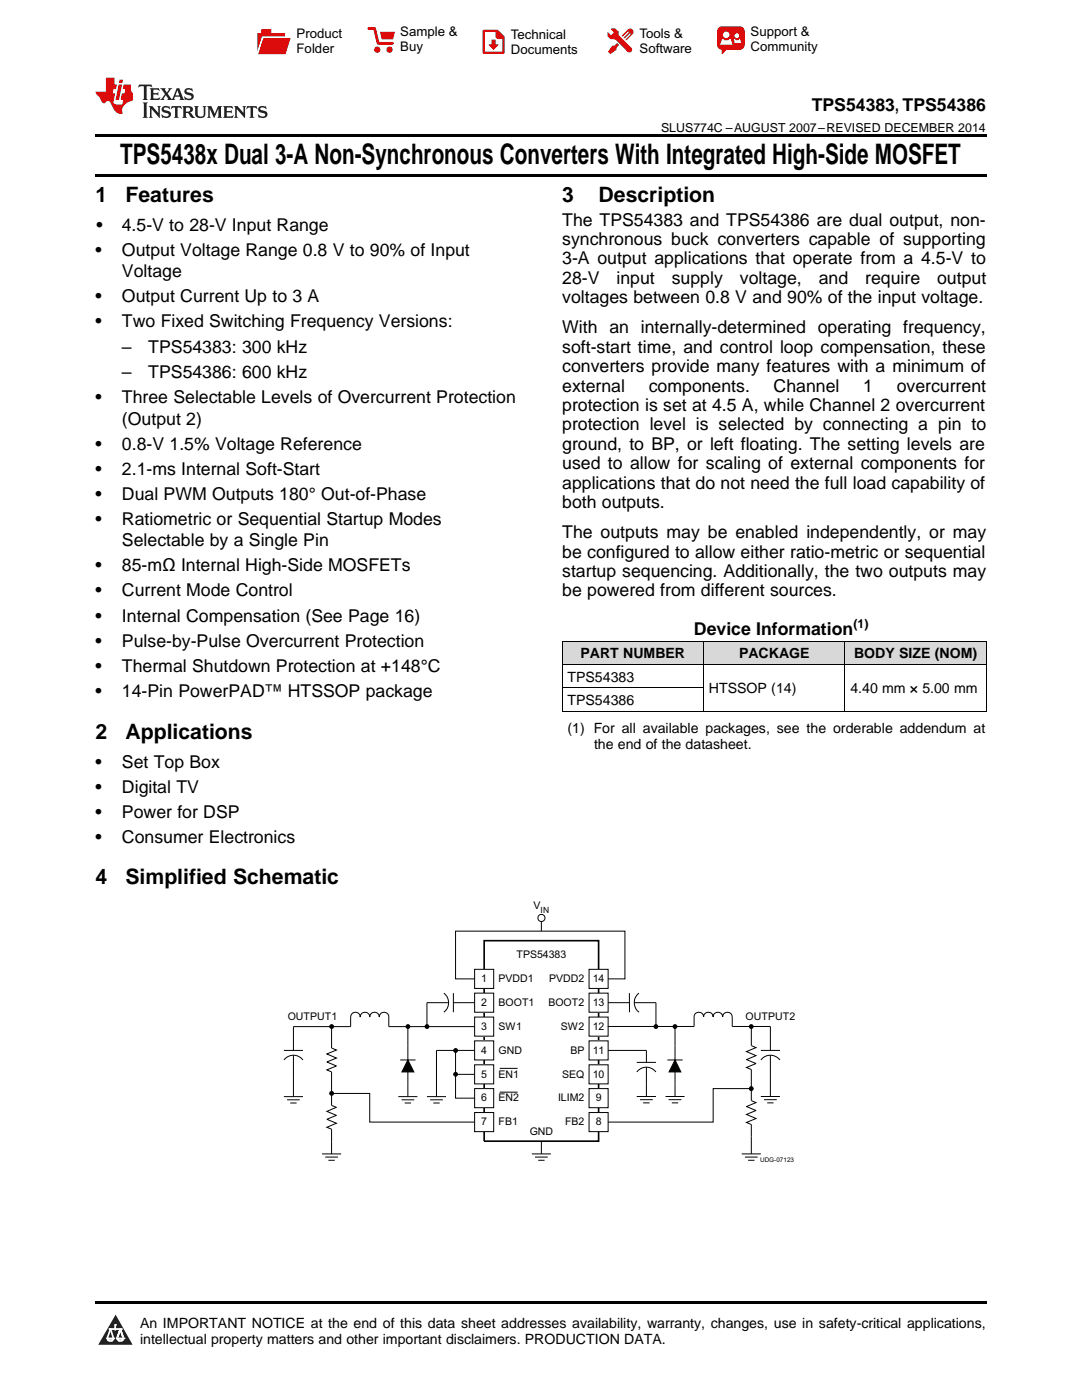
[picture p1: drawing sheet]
<svg xmlns="http://www.w3.org/2000/svg" width="216mm" height="279mm" viewBox="0 0 216 279" stroke-linecap="round" stroke-linejoin="round" font-family="sans-serif">
<defs><g id="words">
<text font-size="5.6" x="24" y="32.8">TPS5438x Dual 3-A Non-Synchronous Converters With Integrated High-Side MOSFET</text>
<g font-size="4.2">
<text x="19" y="40.4">1</text>
<text x="25" y="40.4">Features</text>
<text x="112.2" y="40.4">3</text>
<text x="119.4" y="40.4">Description</text>
<text x="19" y="147.5">2</text>
<text x="25" y="147.5">Applications</text>
<text x="19" y="176.4">4</text>
<text x="25" y="176.4">Simplified Schematic</text>
</g>
<g font-size="3.5">
<text x="162" y="22.2">TPS54383, TPS54386</text>
<text x="19.2" y="46.1">•</text>
<text x="24.3" y="46.1">4.5-V to 28-V Input Range</text>
<text x="112.2" y="45">The TPS54383 and TPS54386 are dual output, non-</text>
<text x="19" y="51.1">•</text>
<text x="24.3" y="51.1">Output Voltage Range 0.8 V to 90% of Input</text>
<text x="112.2" y="48.9">synchronous buck converters capable of supporting</text>
<text x="112.2" y="52.8">3-A output applications that operate from a 4.5-V to</text>
<text x="24.3" y="55.3">Voltage</text>
<text x="112.2" y="56.7">28-V</text>
<text x="123" y="56.7">input</text>
<text x="134" y="56.7">supply</text>
<text x="147.6" y="56.7">voltage,</text>
<text x="163.4" y="56.7">and</text>
<text x="172.6" y="56.7">require</text>
<text x="187" y="56.7">output</text>
<text x="19" y="60.3">•</text>
<text x="19" y="65.3">•</text>
<text x="24.3" y="60.3">Output Current Up to 3 A</text>
<text x="24.3" y="65.3">Two Fixed Switching Frequency Versions:</text>
<text x="112.2" y="60.5">voltages between 0.8 V and 90% of the input voltage.</text>
<text x="24.3" y="70.4">–</text>
<text x="29.6" y="70.4">TPS54383: 300 kHz</text>
<text x="112.2" y="66.5">With an internally-determined operating frequency,</text>
<text x="112.2" y="70.4">soft-start time, and control loop compensation, these</text>
<text x="24.3" y="75.5">–</text>
<text x="29.6" y="75.5">TPS54386: 600 kHz</text>
<text x="112.2" y="74.3">converters provide many features with a minimum of</text>
<text x="19" y="80.5">•</text>
<text x="24.3" y="80.5">Three Selectable Levels of Overcurrent Protection</text>
<text x="112.2" y="78.1">external</text>
<text x="112.2" y="82">protection is set at 4.5 A, while Channel 2 overcurrent</text>
<text x="129.5" y="78.1">components.</text>
<text x="154.4" y="78.1">Channel</text>
<text x="172.2" y="78.1">1</text>
<text x="178.9" y="78.1">overcurrent</text>
<text x="19" y="89.7">•</text>
<text x="24.3" y="84.7">(Output 2)</text>
<text x="24.3" y="89.7">0.8-V 1.5% Voltage Reference</text>
<text x="112.2" y="85.9">protection level is selected by connecting a pin to</text>
<text x="112.2" y="89.8">ground, to BP, or left floating. The setting levels are</text>
<text x="19" y="94.8">•</text>
<text x="24.3" y="94.8">2.1-ms Internal Soft-Start</text>
<text x="112.2" y="93.7">used to allow for scaling of external components for</text>
<text x="19" y="99.8">•</text>
<text x="24.3" y="99.8">Dual PWM Outputs 180° Out-of-Phase</text>
<text x="112.2" y="97.5">applications that do not need the full load capability of</text>
<text x="112.2" y="101.4">both outputs.</text>
<text x="19" y="104.8">•</text>
<text x="24.3" y="104.8">Ratiometric or Sequential Startup Modes</text>
<text x="112.2" y="107.4">The outputs may be enabled independently, or may</text>
<text x="24.3" y="109">Selectable by a Single Pin</text>
<text x="112.2" y="111.3">be configured to allow either ratio-metric or sequential</text>
<text x="19" y="114">•</text>
<text x="19" y="119">•</text>
<text x="24.3" y="114">85-mΩ Internal High-Side MOSFETs</text>
<text x="24.3" y="119">Current Mode Control</text>
<text x="112.2" y="115.1">startup sequencing. Additionally, the two outputs may</text>
<text x="112.2" y="119">be powered from different sources.</text>
<text x="19" y="124">•</text>
<text x="24.3" y="124">Internal Compensation (See Page 16)</text>
<text x="19" y="129">•</text>
<text x="24.3" y="129">Pulse-by-Pulse Overcurrent Protection</text>
<text x="138.5" y="126.8">Device Information</text>
<text x="19" y="134.1">•</text>
<text x="24.3" y="134.1">Thermal Shutdown Protection at +148°C</text>
<text x="19" y="139.1">•</text>
<text x="24.3" y="139.1">14-Pin PowerPAD™ HTSSOP package</text>
<text x="19" y="153.2">•</text>
<text x="24.3" y="153.2">Set Top Box</text>
<text x="19" y="158.2">•</text>
<text x="24.3" y="158.2">Digital TV</text>
<text x="19" y="163.2">•</text>
<text x="24.3" y="163.2">Power for DSP</text>
<text x="19" y="168.2">•</text>
<text x="24.3" y="168.2">Consumer Electronics</text>
</g>
<g font-size="2.8">
<text x="115.8" y="131.4">PART NUMBER</text>
<text x="147.5" y="131.4">PACKAGE</text>
<text x="170.4" y="131.4">BODY SIZE (NOM)</text>
<text x="113.2" y="136.1">TPS54383</text>
<text x="113.2" y="140.7">TPS54386</text>
<text x="141.5" y="138.4">HTSSOP (14)</text>
<text x="169.7" y="138.4">4.40 mm × 5.00 mm</text>
<text x="113.2" y="146.2">(1) For all available packages, see the orderable addendum at</text>
<text x="118.5" y="149.4">the end of the datasheet.</text>
<text x="27.9" y="265">An IMPORTANT NOTICE at the end of this data sheet addresses availability, warranty, changes, use in safety-critical applications,</text>
<text x="27.9" y="268.2">intellectual property matters and other important disclaimers. PRODUCTION DATA.</text>
</g>
<g font-size="2.6">
<text x="59.2" y="7.6">Product</text>
<text x="59.2" y="10.6">Folder</text>
<text x="79.9" y="7.3">Sample &amp;</text>
<text x="79.9" y="10.2">Buy</text>
<text x="101.9" y="7.8">Technical</text>
<text x="101.9" y="10.8">Documents</text>
<text x="127.6" y="7.6">Tools &amp;</text>
<text x="127.6" y="10.6">Software</text>
<text x="149.8" y="7.2">Support &amp;</text>
<text x="149.8" y="10.2">Community</text>
</g>
<g font-size="2.5">
<text x="131.9" y="26.3">SLUS774C –AUGUST 2007–REVISED DECEMBER 2014</text>
<text x="170.3" y="125.3">(1)</text>
</g>
<g font-size="2.1" fill="#010202">
<text x="106.5" y="181.3">V</text>
<text x="103.1" y="191.2">TPS54383</text>
<text x="96" y="196">1</text>
<text x="99.5" y="196">PVDD1</text>
<text x="109.6" y="196">PVDD2</text>
<text x="118.3" y="196">14</text>
<text x="57.4" y="203.6">OUTPUT1</text>
<text x="96" y="200.7">2</text>
<text x="99.5" y="200.7">BOOT1</text>
<text x="109.4" y="200.7">BOOT2</text>
<text x="118.3" y="200.7">13</text>
<text x="148.8" y="203.6">OUTPUT2</text>
<text x="96" y="205.5">3</text>
<text x="99.5" y="205.5">SW1</text>
<text x="111.9" y="205.5">SW2</text>
<text x="118.3" y="205.5">12</text>
<text x="96" y="210.3">4</text>
<text x="96" y="215">5</text>
<text x="99.5" y="210.3">GND</text>
<text x="99.5" y="215">EN1</text>
<text x="112.2" y="215">SEQ</text>
<text x="113.8" y="210.3">BP</text>
<text x="118.3" y="210.3">11</text>
<text x="118.3" y="215">10</text>
<text x="96" y="219.8">6</text>
<text x="99.5" y="219.8">EN2</text>
<text x="111.4" y="219.8">ILIM2</text>
<text x="118.9" y="219.8">9</text>
<text x="96" y="224.6">7</text>
<text x="99.5" y="224.6">FB1</text>
<text x="105.7" y="226.5">GND</text>
<text x="112.7" y="224.6">FB2</text>
<text x="118.9" y="224.6">8</text>
</g>
<text font-size="1.7" fill="#010202" x="107.9" y="182.2">IN</text>
<text font-size="1.3" fill="#010202" x="151.7" y="231.9">UDG-07123</text>
</g></defs>
<g fill="#d8d8d8">
<path d="M112.2 128h28.2v4.7h-28.2z"/>
<path d="M140.4 128h28.2v4.7h-28.2z"/>
<path d="M168.6 128h28.2v4.7h-28.2z"/>
</g>
<path d="M23.1 262.4l3.4 6h-6.9z" fill="#231f20"/>
<path d="M21.4 267.1h1.2l-.3 .5h-.3a.55 .55 0 0 1-.6-.5z" fill-rule="evenodd" fill="#fff"/>
<path d="M21.4 267.1h1.2l-.3 .5h-.3a.55 .55 0 0 1-.6-.5z" fill="none" stroke="#231f20" stroke-width=".34"/>
<path d="M21.4 267.1l1.2 .1-.3 .4h-.5z" fill="none" stroke="#fff" stroke-width=".34"/>
<path d="M23 265.3h.1" fill="none" stroke="#fff" stroke-width=".34"/>
<path d="M23 264.4v.9z" fill="#fff"/>
<path d="M23 264.4v.9z" fill="none" stroke="#fff" stroke-width=".34"/>
<circle cx="23" cy="264.4" r=".17" fill="#fff"/>
<path d="M21.9 265.2h.1" fill="none" stroke="#fff" stroke-width=".34"/>
<path d="M21.9 265.2h2.3z" fill="#fff"/>
<path d="M21.9 265.2h2.3z" fill="none" stroke="#fff" stroke-width=".34"/>
<circle cx="24.2" cy="265.2" r=".17" fill="#fff"/>
<path d="M23.3 267.1h.1" fill="none" stroke="#fff" stroke-width=".34"/>
<path d="M24 265.2l-.7 1.9z" fill="#fff"/>
<path d="M24 265.2l-.7 1.9z" fill="none" stroke="#fff" stroke-width=".34"/>
<path d="M24 265.2l.7 1.9z" fill="#fff"/>
<path d="M24 265.2l.7 1.9z" fill="none" stroke="#fff" stroke-width=".34"/>
<path d="M24.6 267.1h.1" fill="none" stroke="#fff" stroke-width=".34"/>
<circle cx="21.4" cy="267.1" r=".17" fill="#fff"/>
<path d="M22.1 265.2l-.7 1.9z" fill="#fff"/>
<path d="M22.1 265.2l-.7 1.9z" fill="none" stroke="#fff" stroke-width=".34"/>
<path d="M22.1 265.2l.5 1.9z" fill="#fff"/>
<path d="M22.1 265.2l.5 1.9z" fill="none" stroke="#fff" stroke-width=".34"/>
<circle cx="22.6" cy="267.1" r=".17" fill="#fff"/>
<path d="M23.4 267.1h1.3a.65 .65 0 0 1-.7 .5 .65 .65 0 0 1-.6-.5z" fill-rule="evenodd" fill="#fff"/>
<path d="M23.4 267.1h1.3a.65 .65 0 0 1-.7 .5 .65 .65 0 0 1-.6-.5z" fill="none" stroke="#231f20" stroke-width=".34"/>
<path d="M23.4 267.1h1.3l-.4 .5h-.6z" fill="none" stroke="#fff" stroke-width=".34"/>
<path d="M23.3 267.1h.1" fill="none" stroke="#fff" stroke-width=".34"/>
<circle cx="24.7" cy="267.1" r=".17" fill="#fff"/>
<path d="M19 259.7h177.8v.5h-177.8z" fill="#000"/>
<circle cx="108" cy="183.2" r=".72" fill="#fff"/>
<g fill="none" stroke="#010202" stroke-width=".2">
<path d="M108 183.9v1.9"/>
<circle cx="108" cy="183.2" r=".72"/>
</g>
<path d="M96.6 187.7h22.8v40h-22.8z" fill="none" stroke="#010202" stroke-width=".33"/>
<path d="M94.7 193.5h3.8v3.8h-3.8z" fill-rule="evenodd" fill="#fff"/>
<path d="M94.7 193.5h3.8v3.8h-3.8z" fill="none" stroke="#010202" stroke-width=".2"/>
<path d="M94.7 198.2h3.8v3.8h-3.8z" fill-rule="evenodd" fill="#fff"/>
<path d="M94.7 198.2h3.8v3.8h-3.8z" fill="none" stroke="#010202" stroke-width=".2"/>
<path d="M94.7 203h3.8v3.8h-3.8z" fill-rule="evenodd" fill="#fff"/>
<path d="M94.7 203h3.8v3.8h-3.8z" fill="none" stroke="#010202" stroke-width=".2"/>
<path d="M94.7 207.7h3.8v3.8h-3.8z" fill-rule="evenodd" fill="#fff"/>
<path d="M94.7 207.7h3.8v3.8h-3.8z" fill="none" stroke="#010202" stroke-width=".2"/>
<path d="M117.5 193.5h3.8v3.8h-3.8z" fill-rule="evenodd" fill="#fff"/>
<path d="M117.5 193.5h3.8v3.8h-3.8z" fill="none" stroke="#010202" stroke-width=".2"/>
<path d="M117.5 198.2h3.8v3.8h-3.8z" fill-rule="evenodd" fill="#fff"/>
<path d="M117.5 198.2h3.8v3.8h-3.8z" fill="none" stroke="#010202" stroke-width=".2"/>
<path d="M117.5 203h3.8v3.8h-3.8z" fill-rule="evenodd" fill="#fff"/>
<path d="M117.5 203h3.8v3.8h-3.8z" fill="none" stroke="#010202" stroke-width=".2"/>
<path d="M117.5 207.7h3.8v3.8h-3.8z" fill-rule="evenodd" fill="#fff"/>
<path d="M117.5 207.7h3.8v3.8h-3.8z" fill="none" stroke="#010202" stroke-width=".2"/>
<path d="M94.7 212.5h3.8v3.8h-3.8z" fill-rule="evenodd" fill="#fff"/>
<path d="M94.7 212.5h3.8v3.8h-3.8z" fill="none" stroke="#010202" stroke-width=".2"/>
<path d="M94.7 217.3h3.8v3.8h-3.8z" fill-rule="evenodd" fill="#fff"/>
<path d="M94.7 217.3h3.8v3.8h-3.8z" fill="none" stroke="#010202" stroke-width=".2"/>
<path d="M94.7 222h3.8v3.8h-3.8z" fill-rule="evenodd" fill="#fff"/>
<path d="M94.7 222h3.8v3.8h-3.8z" fill="none" stroke="#010202" stroke-width=".2"/>
<path d="M117.5 212.5h3.8v3.8h-3.8z" fill-rule="evenodd" fill="#fff"/>
<path d="M117.5 212.5h3.8v3.8h-3.8z" fill="none" stroke="#010202" stroke-width=".2"/>
<path d="M117.5 217.3h3.8v3.8h-3.8z" fill-rule="evenodd" fill="#fff"/>
<path d="M117.5 217.3h3.8v3.8h-3.8z" fill="none" stroke="#010202" stroke-width=".2"/>
<path d="M117.5 222h3.8v3.8h-3.8z" fill-rule="evenodd" fill="#fff"/>
<path d="M56.6 211.5a2.38 2.38 0 0 1 3.9 0M56.6 209.6h3.9M58.5 204.9v4.7M58.5 210.6v4.7M66.2 204.9v4.3l.9 .4-1.9 .7 1.9 .9-1.9 .7 1.9 .8-1.9 .8 1 .4v4.3M81.4 204.9h3.8M117.5 222h3.8v3.8h-3.8z" fill="none" stroke="#010202" stroke-width=".2"/>
<circle cx="66.2" cy="218.2" r=".38" fill="#010202"/>
<g fill="none" stroke="#010202" stroke-width=".2">
<path d="M56.6 218.9h3.9M57.3 219.5h2.5M58.5 215.3v3.6M58.5 204.9h7.7M66.2 218.2h7.6v5.7h20.9M70 204.9v-1.9a.95 .95 0 0 1 .9-1 .95 .95 0 0 1 1 1 .95 .95 0 0 1 .9-1 .95 .95 0 0 1 1 1 .95 .95 0 0 1 .9-1 .95 .95 0 0 1 1 1 .95 .95 0 0 1 .9-1 .95 .95 0 0 1 1 1v1.9M57.9 220.1h1.3M64.3 230.3h3.8M64.9 230.9h2.5M65.5 231.6h1.3M66.2 227.7v2.6"/>
<circle cx="66.2" cy="218.2" r=".38"/>
</g>
<circle cx="81.4" cy="204.9" r=".38" fill="#010202"/>
<g fill="none" stroke="#010202" stroke-width=".2">
<path d="M77.6 204.9h3.8M79.9 211.5h3M81.4 208.7v7.6"/>
<circle cx="81.4" cy="204.9" r=".38"/>
</g>
<path d="M81.4 211.5l1.2 2.4h-2.4z" fill-rule="evenodd" fill="#010202"/>
<path d="M81.4 211.5l1.2 2.4h-2.4z" fill="none" stroke="#010202" stroke-width=".2"/>
<circle cx="66.2" cy="204.9" r=".38" fill="#010202"/>
<g fill="none" stroke="#010202" stroke-width=".2">
<path d="M88.6 198.2a2.39 2.39 0 0 1 0 3.8M90.5 198.2v3.8M66.2 218.2v2.4l.9 .4-1.9 .8 1.9 .8-1.9 .8 1.9 .8-1.9 .8 1 .4v2.3M66.2 204.9h3.8M79.5 218.9h3.8M80.1 219.5h2.6M81.4 204.9v3.8M81.4 216.3v2.6M85.2 200.1h4.3M90.5 200.1h4.2M90.9 209.6h3.8M99.7 213.2h3.6"/>
<path d="M99.7 218h3.6M80.8 220.1h1.2"/>
<circle cx="66.2" cy="204.9" r=".38"/>
</g>
<circle cx="85.2" cy="204.9" r=".38" fill="#010202"/>
<g fill="none" stroke="#010202" stroke-width=".2">
<path d="M85.2 200.1v4.8h9.5M85.2 218.9h3.8M85.8 219.5h2.6M87.1 209.6v9.3M86.5 220.1h1.2"/>
<circle cx="85.2" cy="204.9" r=".38"/>
</g>
<circle cx="90.9" cy="209.6" r=".38" fill="#010202"/>
<circle cx="90.9" cy="209.6" r=".38" fill="none" stroke="#010202" stroke-width=".2"/>
<circle cx="90.9" cy="214.4" r=".38" fill="#010202"/>
<g fill="none" stroke="#010202" stroke-width=".2">
<path d="M87.1 209.6h3.8v4.8M90.9 214.4v4.8h3.8M90.9 214.4h3.8M130.9 204.9h3.8M149.9 204.9v3.8l1 .4-1.9 .8 1.9 .8-1.9 .8 1.9 .8-1.9 .7 .9 .4v3.9M151.8 211.5a2.38 2.38 0 0 1 3.8 0M151.8 209.6h3.8M153.7 204.9v4.7M153.7 210.6v4.7"/>
<circle cx="90.9" cy="214.4" r=".38"/>
</g>
<circle cx="149.9" cy="217.3" r=".39" fill="#010202"/>
<g fill="none" stroke="#010202" stroke-width=".2">
<path d="M138.5 204.9v-1.9a.95 .95 0 0 1 1-1 .95 .95 0 0 1 .9 1 .95 .95 0 0 1 1-1 .95 .95 0 0 1 .9 1 .95 .95 0 0 1 1-1 .95 .95 0 0 1 .9 1 .95 .95 0 0 1 1-1 .95 .95 0 0 1 .9 1v1.9M149.9 217.3h-7.6v6.6h-21M151.8 218.8h3.8M152.5 219.5h2.5M153.7 215.3v3.5M148 230.3h3.8M148.6 230.9h2.6M149.3 231.6h1.3M149.9 226.8v3.5M153.1 220.1h1.3"/>
<circle cx="149.9" cy="217.3" r=".39"/>
</g>
<circle cx="134.7" cy="204.9" r=".38" fill="#010202"/>
<g fill="none" stroke="#010202" stroke-width=".2">
<path d="M133.2 211.5h3M134.7 204.9h3.8M134.7 208.7v7.6"/>
<circle cx="134.7" cy="204.9" r=".38"/>
</g>
<path d="M134.7 211.5l1.2 2.4h-2.4z" fill-rule="evenodd" fill="#010202"/>
<path d="M134.7 211.5l1.2 2.4h-2.4z" fill="none" stroke="#010202" stroke-width=".2"/>
<circle cx="149.9" cy="204.9" r=".38" fill="#010202"/>
<g fill="none" stroke="#010202" stroke-width=".2">
<path d="M125.6 198.2v3.8M127.5 198.2a2.4 2.4 0 0 0 0 3.8M121.3 200.1h4.3M126.5 200.1h4.4M132.8 218.8h3.8M133.4 219.5h2.6M134.7 204.9v3.8M134.7 216.3v2.5M146.1 204.9h3.8M149.9 217.3v2.3l1 .4-1.9 .8 1.9 .8-1.9 .8 1.9 .8-1.9 .8 .9 .4v2.4M134.1 220.1h1.2"/>
<circle cx="149.9" cy="204.9" r=".38"/>
</g>
<circle cx="130.9" cy="204.9" r=".38" fill="#010202"/>
<g fill="none" stroke="#010202" stroke-width=".2">
<path d="M94.7 195.4h-3.8v-9.6h33.8v9.6h-3.4M121.3 209.6h7.7v2.4M127.1 213.9a2.4 2.4 0 0 1 3.8 0M127.1 218.8h3.8M127.1 212h3.8M127.7 219.5h2.6M129 213v5.8M130.9 200.1v4.8h-9.6M149.9 204.9h3.8M106.1 230.3h3.8M106.8 230.9h2.5M107.4 231.6h1.3"/>
<path d="M108 227.7v2.6M128.3 220.1h1.3"/>
<circle cx="130.9" cy="204.9" r=".38"/>
</g>
<path d="M112.2 137.3h28.2M112.2 132.6h84.6M112.2 128h84.6M112.2 128v14M140.4 128v14M168.6 128v14M196.8 128v14M112.2 141.9h84.6" fill="none" stroke="#000" stroke-width=".2"/>
<path d="M19 34.8h177.8v.5h-177.8zM19 26.8h177.8v.6h-177.8z" fill="#000"/>
<path d="M27.7 16.9l-.1 .6 .6-.3h.5v.2v2.2l-.2 .4h1l-.2-.4v-2.2v-.2h.5l.6 .3-.2-.6zM29.9 17.6l.2 .4v1.6l-.2 .4h1.9l.1-.6a1.09 1.09 0 0 1-1.3 .1v-.6h.6l.4 .2v-.7l-.2 .2h-.8v-.6l.2-.1a1.01 1.01 0 0 1 1 .3l-.1-.6zM32 17.6l.9 1.2-1 1.2h.9l-.2-.3 .5-.7 .5 .7-.3 .3h1.7l-.2-.3 .1-.4h1l.1 .4-.2 .3h1l-.3-.4-.7-2h-.5l-1 2.2-.8-1.1 .9-1.1h-.9l.2 .2-.4 .7-.4-.7 .2-.2zM35.4 18l.4 1h-.8zM37 17.7a.66 .66 0 0 0-.2 .8 .66 .66 0 0 0 .6 .4l.7 .2 .1 .2a.8 .8 0 0 1-.7 .4 .8 .8 0 0 1-.7-.5l.1 .8 .2-.2a.94 .94 0 0 0 1.1 .1 .94 .94 0 0 0 .4-.9 1.48 1.48 0 0 0-1.3-.6v-.4a1.1 1.1 0 0 1 1.2 .2l-.2-.6-.2 .1-.5-.1zM28.5 20.4l.2 .4v2.3l-.2 .4h1l-.2-.4v-2.3l.2-.4zM29.7 21.2l.2 .4v1.5l-.2 .4h.8l-.3-.4 .1-1.3 1.6 1.8v-2l.2-.4h-.7l.2 .2v1.1l-1.2-1.3zM32.5 21.3a.66 .66 0 0 0-.2 .8 .66 .66 0 0 0 .6 .4l.6 .2 .2 .2a.8 .8 0 0 1-.8 .4 .8 .8 0 0 1-.7-.5l.2 .7 .2-.1a.94 .94 0 0 0 1 .1 .94 .94 0 0 0 .5-1 1.47 1.47 0 0 0-1.3-.6l-.1-.3a1.1 1.1 0 0 1 1.3 .2l-.2-.6-.2 .1-.5-.2zM34.3 21.2l-.2 .6a.64 .64 0 0 1 .8-.3v1.6l-.2 .4h1l-.3-.4 .1-1.6a.66 .66 0 0 1 .8 .3l-.2-.6zM36.3 21.2l.3 .4v1.5l-.3 .4h1l-.2-.2v-.7h.5l.1 .1a.8 .8 0 0 0 1.2 .7l-1-1a.62 .62 0 0 0 .6-.5 .62 .62 0 0 0-.6-.7zM37.1 21.5h.1a.48 .48 0 0 1 .6 0 .48 .48 0 0 1 .1 .6l-.2 .1-.6 .1zM38.7 21.2l.2 .2a2.29 2.29 0 0 0 .4 2 1.05 1.05 0 0 0 1.7-.7v-1.3l.2-.2h-.8l.2 .4v1.1a.61 .61 0 0 1-.6 .6 .61 .61 0 0 1-.6-.6v-1.1l.3-.4zM41.3 21.2l.3 .4v1.5l-.3 .4h.8l-.2-.4v-1.4l.8 1.9 .9-1.9v1.4l-.2 .4h.9l-.2-.4v-1.5l.2-.4h-.8l-.7 1.5-.6-1.5zM44.5 21.2l.2 .4v1.5l-.2 .4h1.9l.2-.6a1.1 1.1 0 0 1-1.4 .2v-.7h.6l.4 .2v-.6l-.2 .1-.8 .1v-.6l.2-.1a1.02 1.02 0 0 1 1.1 .2l-.2-.5zM46.7 21.2l.2 .4v1.5l-.2 .4h.8l-.3-.4 .1-1.3 1.6 1.8v-2l.2-.4h-.7l.2 .2v1.1l-1.2-1.3zM49.3 21.2l-.1 .6a.64 .64 0 0 1 .8-.3v1.6l-.3 .4h1l-.2-.4v-1.6a.66 .66 0 0 1 .8 .3l-.1-.6zM51.7 21.3a.66 .66 0 0 0-.2 .7 .66 .66 0 0 0 .7 .5l.6 .2 .1 .2a.8 .8 0 0 1-.7 .4 .8 .8 0 0 1-.7-.5l.1 .7 .2-.1a.94 .94 0 0 0 1.1 .1 .94 .94 0 0 0 .4-1 1.48 1.48 0 0 0-1.2-.6l-.1-.3a1.1 1.1 0 0 1 1.2 .2l-.2-.6-.1 .1-.6-.2z" fill="#231f20"/>
<path d="M21.1 15.5v2.8h-2v.4l.9 .9a.96 .96 0 0 0 1 1 .59 .59 0 0 1 .5-.4 .59 .59 0 0 1 .5 .3l.4 .8a1.61 1.61 0 0 0 2.1 1.3 1.63 1.63 0 0 1 1.1-2.2l.9-.3v-1.5a1.6 1.6 0 0 1-.4-1.7h-1.4l-.2 .9h.5l-.2 .8h-.5l-.2 1v.3h.5l-.2 .9h-.7a.74 .74 0 0 1-1-.6l.3-1.6h-.5l.2-.8h.5l.1-.9h-.4v-1.4zM23.7 16.9l-.7 3h.8l.6-3zM23.8 15.9l-.1 .7h.7l.2-.7z" fill="#ee1d23"/>
<g fill="#d60000">
<path d="M52.1 5.8h2v.8h2.8v4.2h-5.5v-4.2h.7z" fill-rule="evenodd"/>
<path d="M52.4 7.5h5.6l-1 3.3h-5.6z" fill-rule="evenodd"/>
</g>
<path d="M52.4 7.4h5.7l-.1 .1h-5.5l-1.1 3.3z" fill-rule="evenodd" fill="#fff"/>
<path d="M52.4 7.4h5.7l-.1 .1h-5.5l-1.1 3.3z" fill="none" stroke="#fff" stroke-width=".2"/>
<path d="M73.6 5.7h1.1l.7 2.9h2.9" fill="none" stroke="#d60000" stroke-width=".55"/>
<g fill="#d60000">
<path d="M75.8 6.3h3l-.4 1.6h-2.2z" fill-rule="evenodd"/>
<circle cx="75.3" cy="9.9" r=".62"/>
<circle cx="77.7" cy="9.9" r=".62"/>
</g>
<path d="M96.5 6.2h2.7l1.3 1.2v3.1h-4z" fill="none" stroke="#d60000" stroke-width=".44"/>
<g fill="#d60000">
<path d="M98.1 7.9h.8v1h.5l-.9 1.1-1-1v-.1h.6z" fill-rule="evenodd"/>
<path d="M98.9 6.2h.3l1.3 1.2v.4h-1.3l-.3-.4z" fill-rule="evenodd"/>
<path d="M121.9 5.7h.8l.7 .6 .1 .7 2.5 2.5-.8 .8-2.3-2.3-1.1-.2-.6-.6v-.8l.7 .6 .5-.4v-.2l-.5-.5z" fill-rule="evenodd"/>
<path d="M122.2 9.1h.4l.5-.5 .4 .4-.5 .5v.4l-1.2 .9-.5-.5z" fill-rule="evenodd"/>
<path d="M125.3 5.9a.67 .67 0 0 1 .9 0 .67 .67 0 0 1 0 .9z" fill-rule="evenodd"/>
<path d="M125.3 5.9l.9 .9-1.2 1.2h-.2v-.2l1-.9v-.2h-.2l-.9 1h-.2v-.2l.9-1 .1-.2h-.3l-.9 1h-.2v-.2z" fill-rule="evenodd"/>
<circle cx="125.6" cy="9.9" r=".54"/>
</g>
<path d="M123.3 6.3v.7" fill="none" stroke="#d60000" stroke-width=".2"/>
<g fill="#d60000">
<path d="M143.4 5.5l.6-.2h3.6a.95 .95 0 0 1 1 .9v2.8a.95 .95 0 0 1-1 .9h-3.6a.95 .95 0 0 1-.9-.9v-2.8z" fill-rule="evenodd"/>
<path d="M144 9.9h.9l-.7 .9h-.2z" fill-rule="evenodd"/>
</g>
<g fill="#fff">
<path d="M146.6 8.6h1.3z"/>
<path d="M144.1 7.8h.3l.1 .2h.8l.2-.2h.3l.4 1.1h-2.5z" fill-rule="evenodd"/>
<path d="M146.4 7.8h.3l.1 .2h.5l.2-.2h.2l.2 .8h-1.3z" fill-rule="evenodd"/>
<circle cx="144.9" cy="6.9" r=".65"/>
<circle cx="147" cy="7.1" r=".48"/>
</g>
<use href="#words"/>
</svg>
